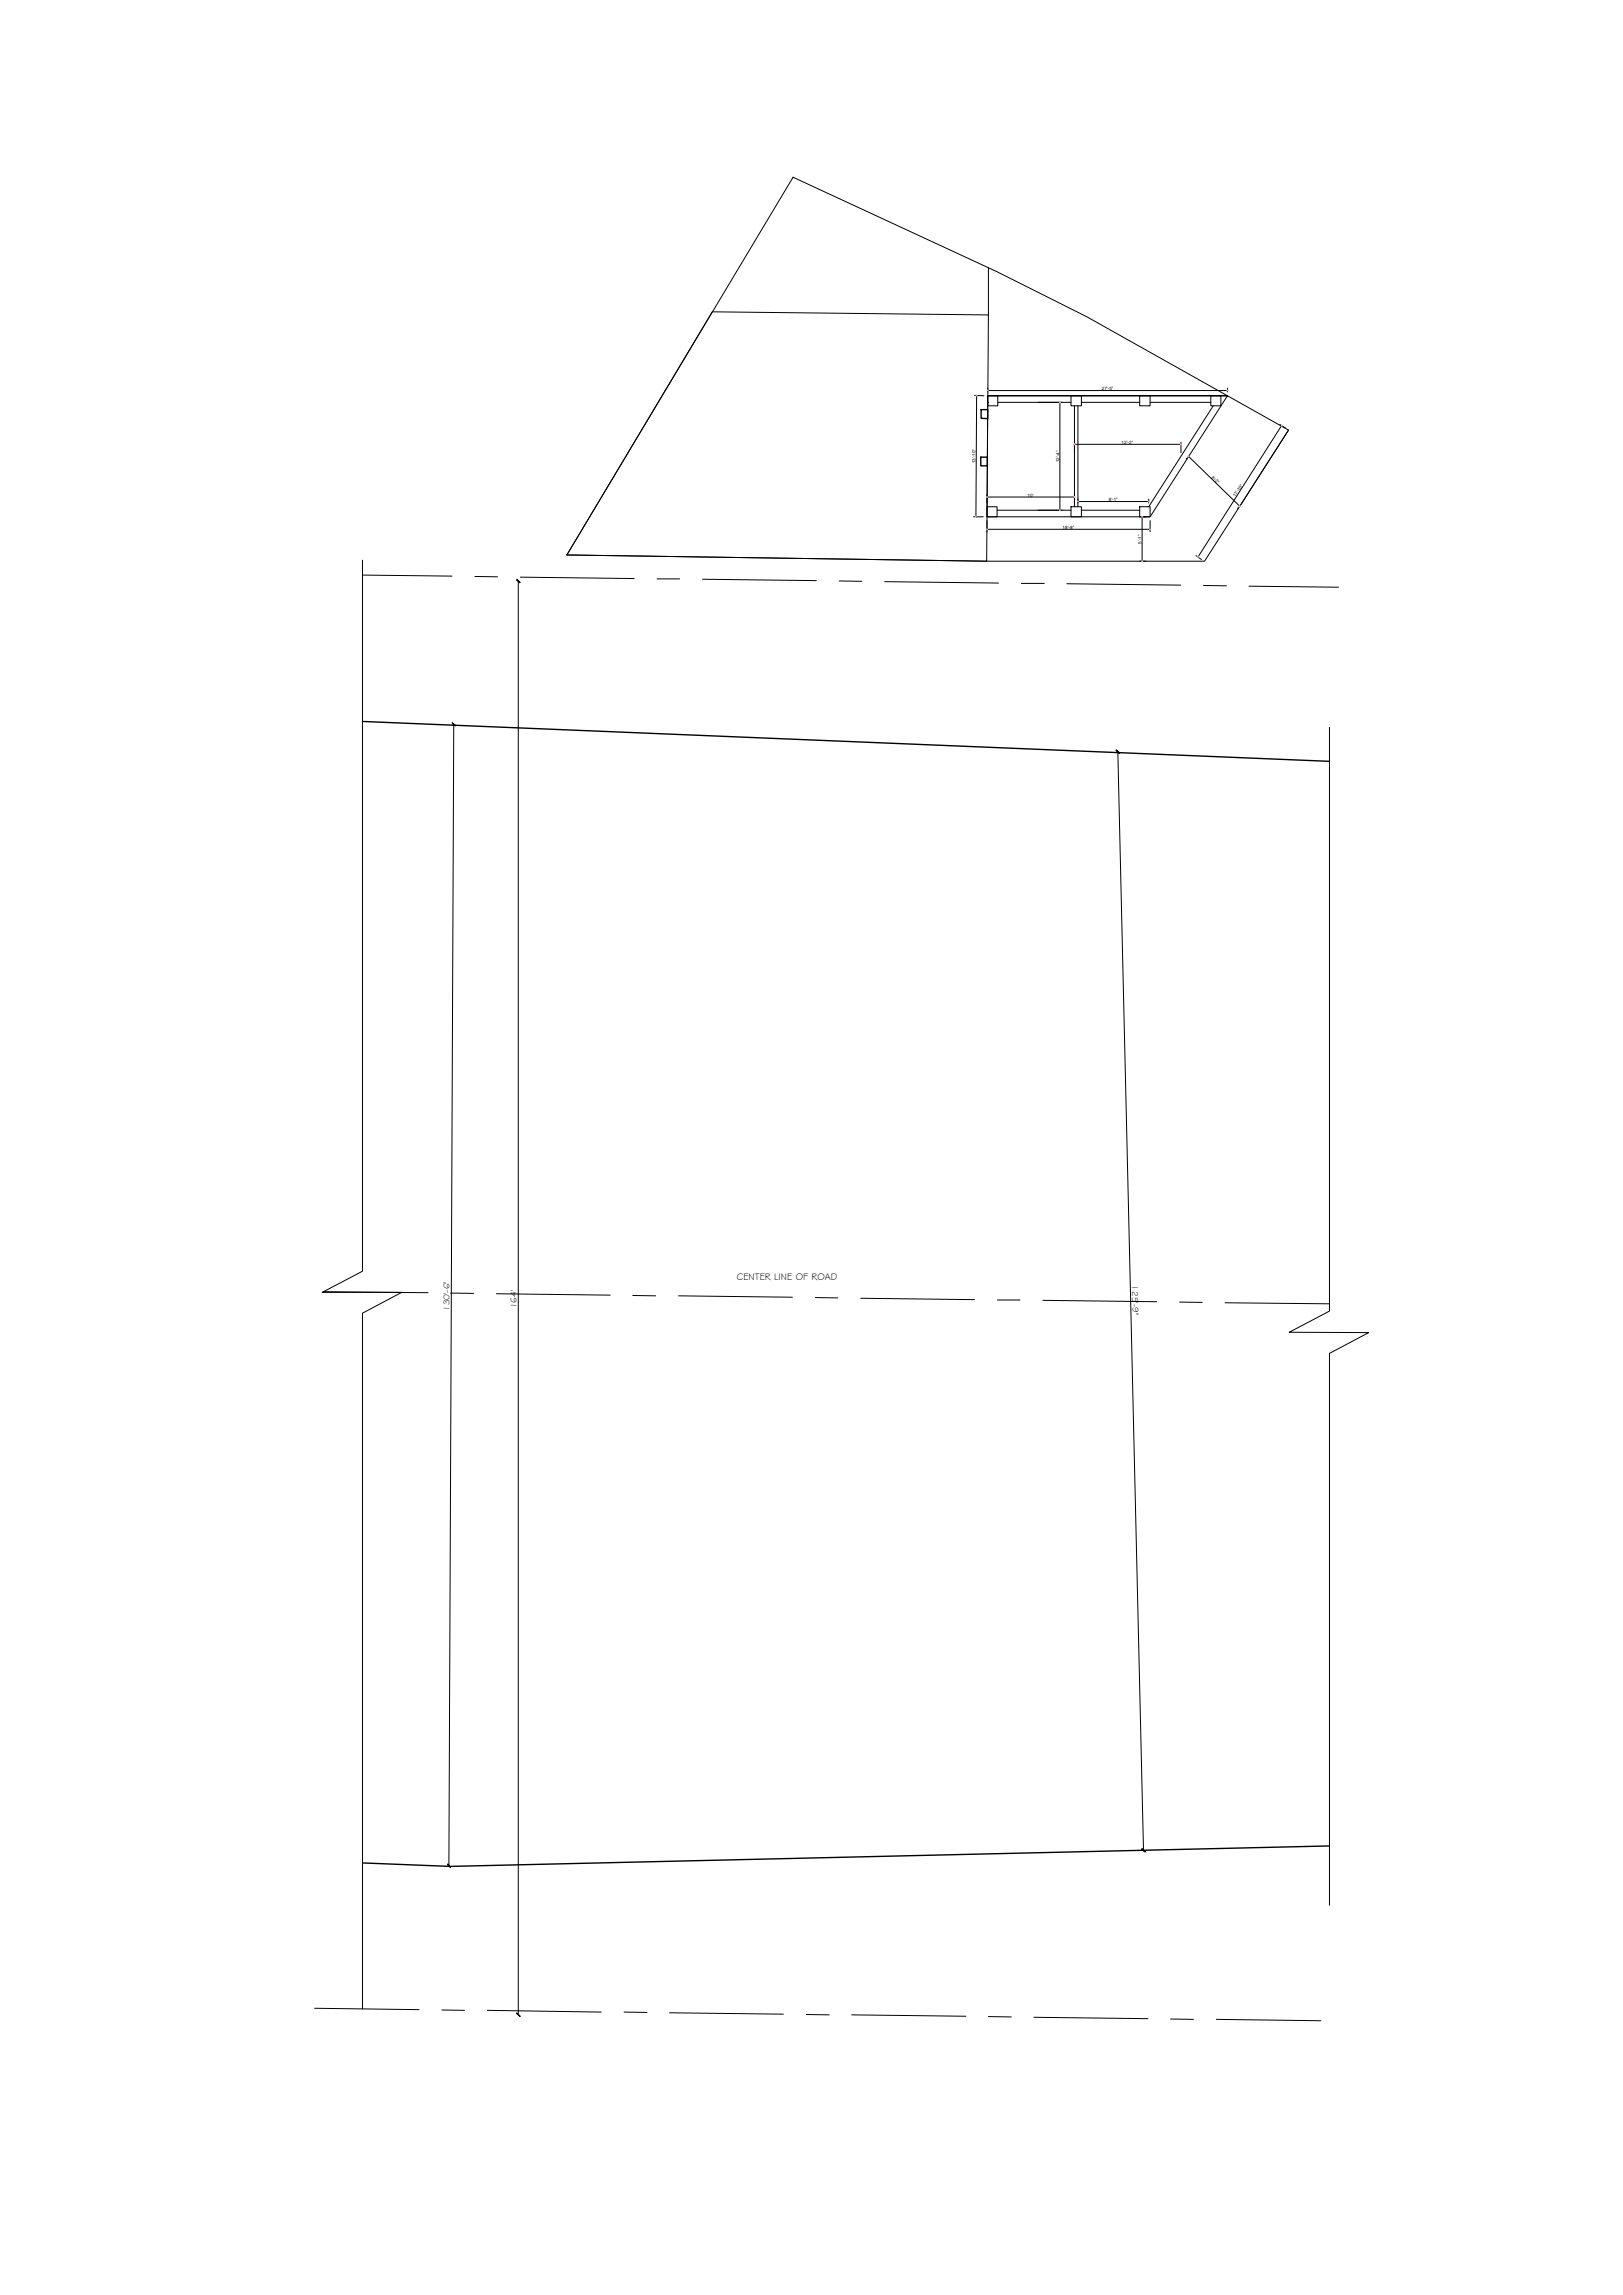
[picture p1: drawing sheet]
<svg xmlns="http://www.w3.org/2000/svg" width="297mm" height="420mm" viewBox="0 0 297 420" stroke-linecap="round" stroke-linejoin="round" font-family="sans-serif">
<defs><g id="words">
<text font-size="1.8" x="134.9" y="234.4">CENTER LINE OF ROAD</text>
<g font-size="1.6">
<text x="94.5" y="239.5" transform="rotate(-90 94.5 239.5)">164'</text>
<text x="207.2" y="235.3" transform="rotate(89 207.2 235.3)">125'</text>
<text x="207.3" y="238.7" transform="rotate(89 207.3 238.7)">-9&quot;</text>
<text x="82.3" y="240" transform="rotate(-90 82.3 240)">130'-6&quot;</text>
</g>
<g font-size=".8">
<text x="201.7" y="71.4">27'-5&quot;</text>
<text x="205.3" y="81.3">12'-2&quot;</text>
<text x="178.5" y="84.8" transform="rotate(-90 178.5 84.8)">13'-10&quot;</text>
<text x="193.9" y="84.6" transform="rotate(-90 193.9 84.6)">12'-4&quot;</text>
<text x="221.7" y="87.5" transform="rotate(43 221.7 87.5)">8'-2&quot;</text>
<text x="188.1" y="90.9">10'</text>
<text x="202.9" y="91.7">8'-1&quot;</text>
<text x="226.1" y="91" transform="rotate(-57 226.1 91)">17'-10&quot;</text>
<text x="194.5" y="96.8">18'-8&quot;</text>
<text x="208.9" y="99.5" transform="rotate(-90 208.9 99.5)">5'-1&quot;</text>
</g>
</g></defs>
<!-- layer: A-WALL -->
<g fill="none" stroke="#000" stroke-width=".18">
<path d="M145.1 32.4l37.4 17.4 16.5 8.2 36.8 20.7-15.3 24h-39.9l-76.9-1.1zM180.9 49v8.7M178.4 72.4l1.7 .1M178.7 72.4l-.1 22.2M180.8 72.5h43.8h-43.8l-.2 22.1h29.9l14.1-22.1M180.8 73.7h.1M180.8 72.5h1.8v1.8h-1.8zM180.8 71.1v.7M180.8 71.5h43.8M182.6 73.7h13.4M194 73.7v19.7M196 72.5h1.9v1.8h-1.9z"/>
<path d="M196.6 74.3v18.5M197.3 74.3v18.5M197.9 73.7h10.7M208.6 72.5h1.9v1.8h-1.9zM210.5 73.7h11.1M221.6 72.5h1.8v1.8h-1.8zM222 74.3l-11.8 18.5M224.6 71.1v.7M234.2 77.7l1.1 .7M234.6 77.9l-15.3 24.1M235.8 78.7l-8.9 13.9M178.2 94.6h1.7"/>
<path d="M180.6 92.8h1.9v1.8h-1.9zM180.6 90.6v1.5M180.6 95.3v2M180.6 96.9h29.9M180.6 91h16M182.5 93.4h13.5M196 92.8h1.9v1.8h-1.9zM196.6 81.3h19.5M197.3 91.8h12.9M197.9 93.4h10.7M208.6 92.8h1.9v1.8h-1.9zM208.6 94.6h1.2"/>
<path d="M209 94.6v8.1M210.2 91.4v.7M210.5 95.3v2M216.1 81v1.9M217.2 83.9l-.1 .1M217.5 83.6l9.4 9M226.6 93l-.1 .1M66.3 102.6v130.1l-7.3 3.9h14.5l-7.2 3.8v127.4M66.3 105.3l16.4 .2M86.9 105.5l4.1 .1M95.2 105.7l20.9 .2M120.3 106h4.1"/>
<path d="M128.6 106l20.8 .3M153.6 106.4h4.1M161.9 106.5l20.8 .2M186.9 106.8h4.2M195.2 106.9l20.9 .2M208.6 102.7h1.1M218.9 101.7l1 .7M220.3 107.2l4.2 .1M228.6 107.3l16.4 .2M243.3 133.2v106.8l-7.3 3.9 14.5 .1-7.2 3.8v101M59.2 236.5l19.1 .2M82.5 236.7l4.2 .1"/>
<path d="M90.9 236.9l20.8 .2M115.8 237.2h4.2M124.2 237.2l20.8 .3M149.2 237.6h4.1M157.5 237.7l20.9 .2M182.5 238h4.2M190.9 238.1l20.8 .2M215.9 238.4h4.1M224.2 238.5l19.1 .2M57.6 367.7l19.1 .2M80.9 368h4.1M89.2 368l20.8 .4"/>
<path d="M114.2 368.4h4.2M122.5 368.5l20.9 .2M147.6 368.8l4.2 .1M155.9 368.9l20.9 .2M180.9 369.2l4.2 .1M189.2 369.3l20.9 .3M214.2 369.6l4.2 .1M222.6 369.7l19.1 .3"/>
</g>
<!-- layer: DOOR -->
<path d="M130.4 57.1l50.5 .6-.3 45-76.9-1.1z" fill="none" stroke="#000" stroke-width=".18"/>
<!-- layer: 0 -->
<path d="M66.3 132.1l177 7.3M243.3 337.9l-160.9 3.8-16.1-.6" fill="none" stroke="#000" stroke-width=".25"/>
<!-- layer: DIM -->
<path d="M94.9 106.4v262.5M83 132.7l-.8 208.9M204.6 137.6l4.7 201.2" fill="none" stroke="#000" stroke-width=".18"/>
<!-- layer: 0 -->
<g fill="#000" stroke="#000" stroke-width=".18">
<path d="M94.6 106.2l.6 .4zM94.6 106.1l.6 .5z"/>
<path d="M82.8 132.4l.6 .4zM82.8 132.3l.6 .5z"/>
<path d="M204.3 137.4l.6 .5zM204.3 137.4l.6 .5z"/>
<path d="M209 338.5l.6 .5zM209 338.5l.6 .5z"/>
<path d="M82 341.2l.5 .6zM81.9 341.3l.6 .5z"/>
<path d="M94.6 368.6l.6 .5zM94.6 368.6l.6 .5z"/>
</g>
<!-- layer: WALL -->
<path d="M179.6 75h1.2v1.6h-1.2zM179.5 83.7h1.2v1.6h-1.2z" fill="none" stroke="#000" stroke-width=".25"/>
<!-- layer: 0 -->
<g fill="none" stroke="#000" stroke-width=".18">
<path d="M178.7 72.3l.1 .2M180.8 71.4l-.1 .2M193.9 73.6l.1 .1M224.7 71.4l-.1 .2M234.6 77.9v.1M178.5 94.6l.2 .1M180.7 96.8l-.1 .2M180.7 90.9l-.1 .2M193.9 93.3l.1 .2M196.7 90.9l-.1 .2M196.7 81.3l-.1 .1M197.3 91.8l-.1 .1"/>
<path d="M209 94.6l.1 .1M210.3 91.8l-.1 .1M210.6 96.8l-.2 .2M216.2 81.3l-.1 .1M217.4 83.6h.2M226.8 92.6h.2M209 102.7l.1 .1M219.2 101.9l.1 .1"/>
</g>
<!-- layer: dim line -->
<g fill="none" stroke="#fab2b2" stroke-width=".18">
<path d="M178.6 72.4h.3M178.7 72.3v.2M180.6 71.5h.3M180.8 71.4v.2M193.9 73.7h.2M194 73.5v.2M224.5 71.5h.3M224.6 71.4v.2M234.5 77.9l.2 .1M234.6 77.8l-.1 .2M178.5 94.6h.2M178.6 94.5v.2"/>
<path d="M180.5 96.9h.3M180.5 91h.3M180.6 90.9v.2M180.6 96.8v.2M193.9 93.4h.2M194 93.3v.2M196.5 91h.3M196.5 81.3h.3M196.6 81.2v.3M196.6 90.9v.2M197.2 91.8h.2M197.3 91.7v.2"/>
<path d="M208.9 94.6h.3M209 94.5v.2M210.1 91.8h.3M210.2 91.7v.2M210.4 96.9h.2M210.5 96.8v.2M216 81.3h.3M216.1 81.2v.3M217.4 83.5l.2 .1M217.6 83.5l-.2 .1M226.8 92.6l.2 .2M227 92.6l-.2 .2"/>
<path d="M208.9 102.7h.3M209 102.6v.3M219.1 101.9l.2 .1M219.3 101.9l-.1 .1"/>
</g>
<use href="#words"/>
</svg>
